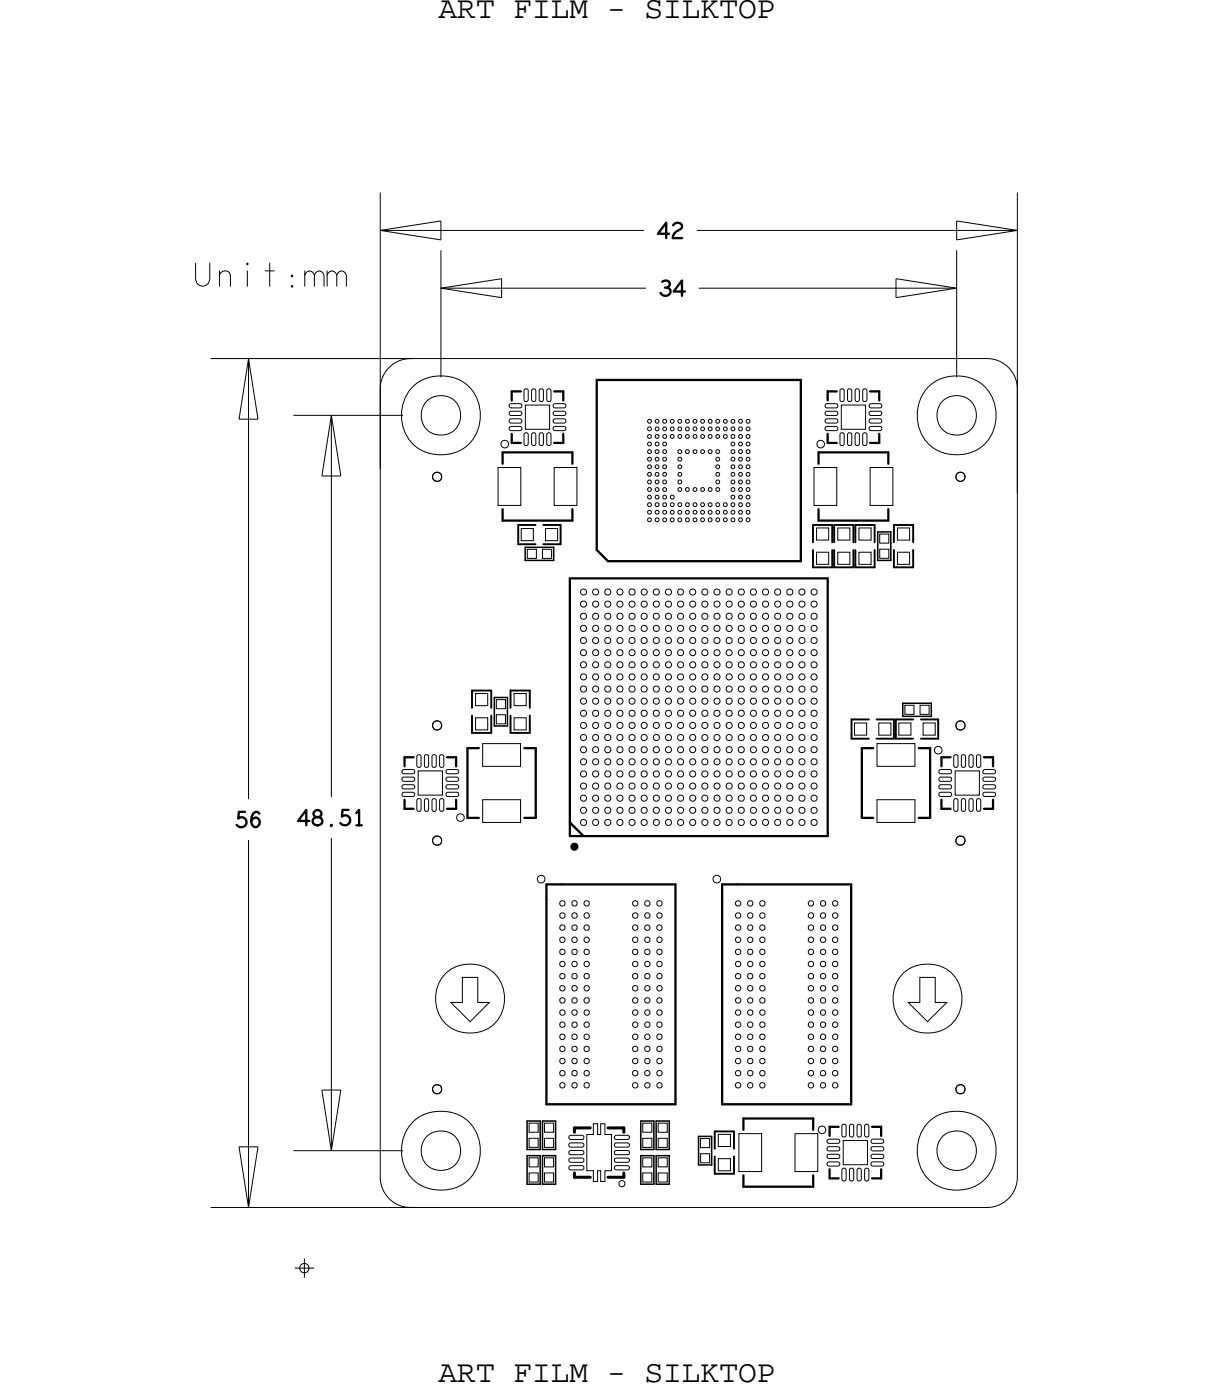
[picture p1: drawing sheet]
<svg xmlns="http://www.w3.org/2000/svg" width="80mm" height="92mm" viewBox="0 0 80 92" stroke-linecap="round" stroke-linejoin="round" font-family="sans-serif">
<defs><g id="words">
<g font-size="2.1">
<text x="28.9" y="1.2">ART FILM - SILKTOP</text>
<text x="28.9" y="91.1">ART FILM - SILKTOP</text>
</g>
<text font-size="1.5" x="12.7" y="18.9">Unit:mm</text>
</g></defs>
<!-- layer: Board Outline -->
<g fill="none" stroke="#000" stroke-width=".07">
<path d="M25.1 15.2l4-.6zM25.1 15.2h17.4zM25.1 12.7v18.2zM25.1 15.2l4 .6zM29.1 19l4-.6zM29.1 16.5v8.4zM29.1 19l4 .6zM29.1 14.6v1.2zM29.1 19h13.5zM33.1 18.4v1.2zM45.9 15.2h21.2zM46.1 19h17z"/>
<path d="M59.1 18.4l4 .6zM59.1 18.4v1.2zM59.1 19.6l4-.6zM63.1 14.6l4 .6zM63.1 16.5v8.4zM63.1 14.6v1.2zM63.1 15.8l4-.6zM67.1 12.7v19.8zM13.9 23.7h13.4zM15.8 27.7h1.2zM16.4 23.7l.6 4zM16.4 23.7l-.6 4z"/>
<path d="M16.4 23.7v29zM19.3 27.4h7.3zM21.2 31.4h1.3zM21.8 27.4l.7 4zM21.8 27.4l-.6 4zM21.8 27.4v25.2zM25.6 24.3l.6-.5 .9-.1h38a2 2 0 0 1 2 2v52a2 2 0 0 1-2 2h-38a2 2 0 0 1-2-2v-52l.1-.8zM16.4 55.4v24.3zM21.8 55.3v20.6zM13.9 79.7h15.1zM15.8 75.7l.6 4zM15.8 75.7h1.2z"/>
<path d="M17 75.7l-.6 4zM19.3 75.9h7.3zM21.2 71.9l.6 4zM21.2 71.9h1.3zM22.5 71.9l-.7 4zM30.5 64.5h1v1.6h.8l-1.3 1.3-1.3-1.3h.8zM60.6 64.5h1.1v1.6h.7l-1.3 1.3-1.2-1.3h.7z"/>
<circle cx="31" cy="65.9" r="2.29"/>
<circle cx="61.1" cy="65.9" r="2.29"/>
</g>
<!-- layer: Components -->
<path d="M33.1 29.1l.2-.1 .2 .1v.2v.2h-.2h-.2l-.1-.2zM53.9 29.1l.2-.1 .2 .1 .1 .2-.1 .2h-.2h-.2v-.2zM30.2 53.8l.2-.1 .1 .1 .1 .1-.1 .2-.1 .1-.2-.1-.1-.2zM35.5 57.8l.2-.1 .2 .1v.2v.2h-.2h-.2l-.1-.2zM61.7 49.3l.1-.1 .2 .1 .1 .2-.1 .2h-.2h-.1l-.1-.2zM40.8 78l.2-.1 .2 .1v.2l-.2 .1-.2-.1zM54 74.4l.2-.1 .2 .1v.1v.2l-.2 .1-.2-.1-.1-.2z" fill="none" stroke="#000" stroke-width=".07"/>
<path d="M37.9 74.4h1zM37.9 74.4v.3zM37.9 77.4v.3zM37.9 77.7h1zM40.1 74.4h1zM40.1 77.7h1zM41.1 74.4v.3zM41.1 77.4v.3z" fill="none" stroke="#000" stroke-width=".2"/>
<g fill="none" stroke="#000" stroke-width=".15">
<path d="M33.1 34.3h4.6zM33.1 33.6v.7zM33.1 29.8h4.6zM33.1 29.8v.8zM33.7 25.8h.6zM33.7 25.8v.6zM33.7 29.2h.6zM33.7 28.6v.6zM36.5 25.8h.6zM36.5 29.2h.6zM37.1 25.8v.6zM37.1 28.6v.6z"/>
<path d="M37.6 38.2h17zM37.6 38.2v17zM37.7 33.6v.7zM37.7 29.8v.8zM39.3 25.1v11.2zM39.3 25.1h13.5zM39.3 36.3l.8 .7zM40.1 37h12.7zM52.8 25.1v11.9zM54 34.3h4.6zM54 33.6v.7zM54 29.8h4.6z"/>
<path d="M54 29.8v.8zM54.6 25.8h.6zM54.6 25.8v.6zM54.6 29.2h.6zM54.6 28.6v.6zM54.6 38.2v17zM57.4 25.8h.6zM57.4 29.2h.6zM58 25.8v.6zM58 28.6v.6zM58.6 33.6v.7zM58.6 29.8v.8z"/>
<path d="M26.7 53.4h.6zM26.7 50h.6zM26.7 50v.6zM26.7 52.8v.6zM29.5 50h.6zM29.5 53.4h.6zM30.1 50v.6zM30.1 52.8v.6zM30.8 54h.8zM30.8 49.4h.8zM30.8 49.4v4.6zM34.6 54h.7z"/>
<path d="M34.6 49.4h.7zM35.3 49.4v4.6zM36 58.3h1zM36 58.3v1zM36 59.3v13.5zM37 58.3h7.5zM37.6 55.2h17zM37.6 54.3l.9 .9zM44.5 58.3v14.5zM47.6 58.3h1zM47.6 58.3v1zM47.6 59.3v13.5z"/>
<path d="M48.6 58.3h7.5zM56.1 58.3v14.5zM56.8 54h.8zM56.8 49.4h.8zM56.8 49.4v4.6zM60.6 54h.7zM60.6 49.4h.7zM61.3 49.4v4.6zM62.1 50h.6zM62.1 53.4h.6zM62.1 52.8v.6zM62.1 50v.6z"/>
<path d="M64.9 53.4h.6zM64.9 50h.6zM65.5 52.8v.6zM65.5 50v.6zM36 72.8h8.5zM47.6 72.8h8.5zM49 73.8v.7zM49 77.5v.8zM49 73.8h4.6zM49 78.3h4.6zM53.6 73.8v.7zM53.6 77.5v.8z"/>
<path d="M54.7 74.3h.6zM54.7 77.7h.6zM54.7 77.1v.6zM54.7 74.3v.6zM57.5 77.7h.6zM57.5 74.3h.6zM58.1 77.1v.6zM58.1 74.3v.6z"/>
</g>
<path d="M37.7 55.8l.2-.1 .1 .1v.1l-.1 .1-.2-.1z" fill="none" stroke="#000" stroke-width=".25"/>
<g fill="none" stroke="#000" stroke-width=".13">
<path d="M34.2 35.9h1.1zM34.2 34.6h1.1zM34.2 34.6v1.3zM35.8 34.6h1.2zM35.8 35.9h1.2zM37 34.6v1.3zM53.6 34.6h1.3zM53.6 34.6v1.2zM53.6 36.3v1.1zM53.6 37.4h1.3zM54.9 36.3v1.1zM54.9 34.6v1.2z"/>
<path d="M55 34.6h1.3zM55 34.6v1.2zM55 36.3v1.1zM55 37.4h1.3zM56.3 36.3v1.1zM56.3 34.6v1.2zM56.4 37.4h1.3zM56.4 34.6h1.3zM56.4 34.6v1.2zM56.4 36.3v1.1zM57.7 36.3v1.1zM57.7 34.6v1.2z"/>
<path d="M58.9 37.4h1.3zM58.9 34.6h1.3zM58.9 34.6v1.2zM58.9 36.3v1.1zM60.2 36.3v1.1zM60.2 34.6v1.2zM31.1 48.3h1.3zM31.1 45.6h1.3zM31.1 45.6v1.1zM31.1 47.2v1.1zM32.4 47.2v1.1zM32.4 45.6v1.1z"/>
<path d="M33.7 48.3h1.2zM33.7 45.6h1.2zM33.7 45.6v1.1zM33.7 47.2v1.1zM34.9 47.2v1.1zM34.9 45.6v1.1zM56.1 48.7h1.2zM56.1 47.5h1.2zM56.1 47.5v1.2zM57.8 47.5h1.1zM57.8 48.7h1.1zM58.9 47.5v1.2z"/>
<path d="M59.1 48.7h1.1zM59.1 47.5v1.2zM59.1 47.5h1.1zM60.7 47.5h1.1zM60.7 48.7h1.1zM61.8 47.5v1.2zM47.1 74.6h1.3zM47.1 74.6v1.2zM47.1 76.3v1.1zM47.1 77.4h1.3zM48.4 76.3v1.1zM48.4 74.6v1.2z"/>
</g>
<g fill="none" stroke="#000" stroke-width=".1">
<path d="M34.6 36.1h1.9zM34.6 36.1v.9zM34.6 37h1.9zM36.5 36.1v.9zM57.9 37h.8zM57.9 35.1h.8zM57.9 35.1v1.9zM58.7 35.1v1.9zM32.6 47.9h.9zM32.6 46h.9zM32.6 46v1.9zM33.5 46v1.9z"/>
<path d="M59.5 46.4v.9zM59.5 46.4h1.9zM59.5 47.3h1.9zM61.4 46.4v.9zM34.7 75.8h.9zM34.7 78.1h.9zM34.7 74h.9zM34.7 74v1.8zM34.7 76.2h.9zM34.7 76.2v1.9zM35.6 74v1.8zM35.6 76.2v1.9z"/>
<path d="M35.8 75.8h.8zM35.8 78.1h.8zM35.8 74h.8zM35.8 74v1.8zM35.8 76.2h.8zM35.8 76.2v1.9zM36.6 74v1.8zM36.6 76.2v1.9zM42.2 75.8h.9zM42.2 78.1h.9zM42.2 74h.9zM42.2 74v1.8z"/>
<path d="M42.2 76.2h.9zM42.2 76.2v1.9zM43.1 74v1.8zM43.1 76.2v1.9zM43.3 74h.8zM43.3 74v1.8zM43.3 76.2h.8zM43.3 76.2v1.9zM43.3 75.8h.8zM43.3 78.1h.8zM44.1 74v1.8zM44.1 76.2v1.9z"/>
<path d="M46.1 76.8h.8zM46.1 75h.8zM46.1 75v1.8zM46.9 75v1.8z"/>
</g>
<!-- layer: Nets -->
<g fill="none" stroke="#000" stroke-width=".07">
<path d="M28.6 31.2h.2h.2l.1 .3-.1 .2-.2 .1-.2-.1-.1-.2zM32.8 30.8h1.5v2.5h-1.5zM33.6 27.2l.7-.1 .1 .1v.1l-.7 .1-.1-.1zM33.6 28.2l.7-.1 .1 .1v.1l-.7 .1-.1-.1zM33.6 27.7l.7-.1 .1 .1v.1l-.7 .1-.1-.1zM33.6 26.7l.7-.1 .1 .1v.1l-.7 .1-.1-.1zM34.4 34.9h.8v.8h-.8zM34.6 25.7h.2v.1v.7h-.2l-.1-.1zM34.6 28.6h.2v.1v.7h-.2l-.1-.1zM34.6 26.7h1.6v1.6h-1.6zM34.8 36.2h.6v.6h-.6zM35.1 25.7h.2v.1v.7h-.2l-.1-.1z"/>
<path d="M35.1 28.6h.2v.1v.7h-.2l-.1-.1zM35.6 25.7h.2v.1v.7h-.2l-.1-.1zM35.6 28.6h.2v.1v.7h-.2l-.1-.1zM35.8 36.2h.6v.6h-.6zM36 34.9h.8v.8h-.8zM36.1 28.6h.2v.1v.7h-.2l-.1-.1zM36.1 25.7h.2v.1v.7h-.2l-.1-.1zM36.5 28.2l.7-.1 .1 .1v.1l-.7 .1-.1-.1zM36.5 26.7l.7-.1 .1 .1v.1l-.7 .1-.1-.1zM36.5 27.2l.7-.1 .1 .1v.1l-.7 .1-.1-.1zM36.5 27.7l.7-.1 .1 .1v.1l-.7 .1-.1-.1zM36.5 30.8h1.5v2.5h-1.5z"/>
<path d="M38.3 39.8l.2-.1 .1 .1v.1l-.1 .2-.2-.2zM38.3 39l.2-.1 .1 .1v.1l-.1 .2-.2-.2zM39.1 39.8l.2-.1 .1 .1v.1l-.1 .2-.2-.2zM39.1 39l.2-.1 .1 .1v.1l-.1 .2-.2-.2zM39.9 39.8l.2-.1 .1 .1v.1l-.1 .2-.2-.2zM39.9 39l.2-.1 .1 .1v.1l-.1 .2-.2-.2zM40.7 39.8l.2-.1 .1 .1v.1l-.1 .2-.2-.2zM40.7 39l.2-.1 .1 .1v.1l-.1 .2-.2-.2zM41.5 39.8l.2-.1 .1 .1v.1l-.1 .2-.2-.2zM41.5 39l.2-.1 .1 .1v.1l-.1 .2-.2-.2zM42.3 39.8l.2-.1 .1 .1v.1l-.1 .2-.2-.2zM42.3 39l.2-.1 .1 .1v.1l-.1 .2-.2-.2z"/>
<path d="M42.7 32.2h.1h.1v.2h-.1h-.1zM42.7 32.7h.1h.1v.2h-.1h-.1zM42.7 33.2h.1h.1v.2h-.1h-.1zM42.7 31.7h.1h.1v.2h-.1h-.1zM42.7 34.2h.1h.1v.2h-.1h-.1zM42.7 33.7h.1h.1v.2h-.1h-.1zM42.7 31.2h.1h.1v.2h-.1h-.1zM42.7 30.7h.1h.1v.2h-.1h-.1zM42.7 30.2h.1h.1v.2h-.1h-.1zM42.7 29.7h.1h.1v.2h-.1h-.1zM42.7 29.2h.1h.1v.2h-.1h-.1zM42.7 28.7h.1h.1v.2h-.1h-.1z"/>
<path d="M42.7 28.2h.1h.1v.2h-.1h-.1zM42.7 27.7h.1h.1v.2h-.1h-.1zM43.1 39.8l.2-.1 .1 .1v.1l-.1 .2-.2-.2zM43.1 39l.2-.1 .1 .1v.1l-.1 .2-.2-.2zM43.2 33.7h.1h.1v.2h-.1h-.1zM43.2 34.2h.1h.1v.2h-.1h-.1zM43.2 33.2h.1h.1v.2h-.1h-.1zM43.2 32.7h.1h.1v.2h-.1h-.1zM43.2 32.2h.1h.1v.2h-.1h-.1zM43.2 31.7h.1h.1v.2h-.1h-.1zM43.2 31.2h.1h.1v.2h-.1h-.1zM43.2 30.7h.1h.1v.2h-.1h-.1z"/>
<path d="M43.2 30.2h.1h.1v.2h-.1h-.1zM43.2 29.7h.1h.1v.2h-.1h-.1zM43.2 29.2h.1h.1v.2h-.1h-.1zM43.2 28.7h.1h.1v.2h-.1h-.1zM43.2 28.2h.1h.1v.2h-.1h-.1zM43.2 27.7h.1h.1v.2h-.1h-.1zM43.7 33.7h.1h.1v.2h-.1h-.1zM43.7 32.7h.1h.1v.2h-.1h-.1zM43.7 34.2h.1h.1v.2h-.1h-.1zM43.7 33.2h.1h.1v.2h-.1h-.1zM43.7 32.2h.1h.1v.2h-.1h-.1zM43.7 31.2h.1h.1v.2h-.1h-.1z"/>
<path d="M43.7 30.7h.1h.1v.2h-.1h-.1zM43.7 30.2h.1h.1v.2h-.1h-.1zM43.7 29.7h.1h.1v.2h-.1h-.1zM43.7 29.2h.1h.1v.2h-.1h-.1zM43.7 28.7h.1h.1v.2h-.1h-.1zM43.7 28.2h.1h.1v.2h-.1h-.1zM43.7 27.7h.1h.1v.2h-.1h-.1zM43.7 31.7h.1h.1v.2h-.1h-.1zM43.9 39l.2-.1 .1 .1v.1l-.1 .2-.2-.2zM43.9 39.8l.2-.1 .1 .1v.1l-.1 .2-.2-.2zM44.2 34.2h.1h.1v.2h-.1h-.1zM44.2 33.7h.1h.1v.2h-.1h-.1z"/>
<path d="M44.2 33.2h.1h.1v.2h-.1h-.1zM44.2 32.7h.1h.1v.2h-.1h-.1zM44.2 28.7h.1h.1v.2h-.1h-.1zM44.2 28.2h.1h.1v.2h-.1h-.1zM44.2 27.7h.1h.1v.2h-.1h-.1zM44.7 39l.2-.1 .1 .1v.1l-.1 .2-.2-.2zM44.7 39.8l.2-.1 .1 .1v.1l-.1 .2-.2-.2zM44.7 31.2h.1h.1v.2h-.1h-.1zM44.7 34.2h.1h.1v.2h-.1h-.1zM44.7 33.7h.1h.1v.2h-.1h-.1zM44.7 33.2h.1h.1v.2h-.1h-.1zM44.7 32.2h.1h.1v.2h-.1h-.1z"/>
<path d="M44.7 30.7h.1h.1v.2h-.1h-.1zM44.7 30.2h.1h.1v.2h-.1h-.1zM44.7 29.7h.1h.1v.2h-.1h-.1zM44.7 28.7h.1h.1v.2h-.1h-.1zM44.7 28.2h.1h.1v.2h-.1h-.1zM44.7 27.7h.1h.1v.2h-.1h-.1zM44.7 31.7h.1h.1v.2h-.1h-.1zM45.2 34.2h.1h.1v.2h-.1h-.1zM45.2 33.7h.1h.1v.2h-.1h-.1zM45.2 33.2h.1h.1v.2h-.1h-.1zM45.2 29.7h.1h.1v.2h-.1h-.1zM45.2 28.7h.1h.1v.2h-.1h-.1z"/>
<path d="M45.2 28.2h.1h.1v.2h-.1h-.1zM45.2 27.7h.1h.1v.2h-.1h-.1zM45.2 32.2h.1h.1v.2h-.1h-.1zM45.5 39l.2-.1 .1 .1v.1l-.1 .2-.2-.2zM45.5 39.8l.2-.1 .1 .1v.1l-.1 .2-.2-.2zM45.7 32.2h.1h.1v.2h-.1h-.1zM45.7 34.2h.1h.1v.2h-.1h-.1zM45.7 33.7h.1h.1v.2h-.1h-.1zM45.7 33.2h.1h.1v.2h-.1h-.1zM45.7 29.7h.1h.1v.2h-.1h-.1zM45.7 28.7h.1h.1v.2h-.1h-.1zM45.7 28.2h.1h.1v.2h-.1h-.1z"/>
<path d="M45.7 27.7h.1h.1v.2h-.1h-.1zM46.2 29.7h.1h.1v.2h-.1h-.1zM46.2 34.2h.1h.1v.2h-.1h-.1zM46.2 33.7h.1h.1v.2h-.1h-.1zM46.2 33.2h.1h.1v.2h-.1h-.1zM46.2 32.2h.1h.1v.2h-.1h-.1zM46.2 28.7h.1h.1v.2h-.1h-.1zM46.2 28.2h.1h.1v.2h-.1h-.1zM46.2 27.7h.1h.1v.2h-.1h-.1zM46.3 39.8l.2-.1 .1 .1v.1l-.1 .2-.2-.2zM46.3 39l.2-.1 .1 .1v.1l-.1 .2-.2-.2zM46.7 32.2h.1h.1v.2h-.1h-.1z"/>
<path d="M46.7 34.2h.1h.1v.2h-.1h-.1zM46.7 33.7h.1h.1v.2h-.1h-.1zM46.7 33.2h.1h.1v.2h-.1h-.1zM46.7 28.7h.1h.1v.2h-.1h-.1zM46.7 28.2h.1h.1v.2h-.1h-.1zM46.7 27.7h.1h.1v.2h-.1h-.1zM46.7 29.7h.1h.1v.2h-.1h-.1zM47.1 39.8l.2-.1 .1 .1v.1l-.1 .2-.2-.2zM47.1 39l.2-.1 .1 .1v.1l-.1 .2-.2-.2zM47.2 32.2h.1h.1v.2h-.1h-.1zM47.2 30.7h.1h.1v.2h-.1h-.1zM47.2 34.2h.1h.1v.2h-.1h-.1z"/>
<path d="M47.2 33.7h.1h.1v.2h-.1h-.1zM47.2 33.2h.1h.1v.2h-.1h-.1zM47.2 31.7h.1h.1v.2h-.1h-.1zM47.2 31.2h.1h.1v.2h-.1h-.1zM47.2 29.7h.1h.1v.2h-.1h-.1zM47.2 28.7h.1h.1v.2h-.1h-.1zM47.2 28.2h.1h.1v.2h-.1h-.1zM47.2 27.7h.1h.1v.2h-.1h-.1zM47.2 30.2h.1h.1v.2h-.1h-.1zM47.7 34.2h.1h.1v.2h-.1h-.1zM47.7 33.7h.1h.1v.2h-.1h-.1zM47.7 33.2h.1h.1v.2h-.1h-.1z"/>
<path d="M47.7 28.7h.1h.1v.2h-.1h-.1zM47.7 28.2h.1h.1v.2h-.1h-.1zM47.7 27.7h.1h.1v.2h-.1h-.1zM47.9 39l.2-.1 .1 .1v.1l-.1 .2-.2-.2zM47.9 39.8l.2-.1 .1 .1v.1l-.1 .2-.2-.2zM48.2 31.7h.1h.1v.2h-.1h-.1zM48.2 32.2h.1h.1v.2h-.1h-.1zM48.2 34.2h.1h.1v.2h-.1h-.1zM48.2 33.7h.1h.1v.2h-.1h-.1zM48.2 33.2h.1h.1v.2h-.1h-.1zM48.2 31.2h.1h.1v.2h-.1h-.1zM48.2 30.7h.1h.1v.2h-.1h-.1z"/>
<path d="M48.2 30.2h.1h.1v.2h-.1h-.1zM48.2 29.7h.1h.1v.2h-.1h-.1zM48.2 29.2h.1h.1v.2h-.1h-.1zM48.2 28.7h.1h.1v.2h-.1h-.1zM48.2 28.2h.1h.1v.2h-.1h-.1zM48.2 27.7h.1h.1v.2h-.1h-.1zM48.2 32.7h.1h.1v.2h-.1h-.1zM48.7 39l.2-.1 .1 .1v.1l-.1 .2-.2-.2zM48.7 39.8l.2-.1 .1 .1v.1l-.1 .2-.2-.2zM48.7 33.7h.1h.1v.2h-.1h-.1zM48.7 32.2h.1h.1v.2h-.1h-.1zM48.7 34.2h.1h.1v.2h-.1h-.1z"/>
<path d="M48.7 33.2h.1h.1v.2h-.1h-.1zM48.7 31.7h.1h.1v.2h-.1h-.1zM48.7 31.2h.1h.1v.2h-.1h-.1zM48.7 30.7h.1h.1v.2h-.1h-.1zM48.7 30.2h.1h.1v.2h-.1h-.1zM48.7 29.7h.1h.1v.2h-.1h-.1zM48.7 29.2h.1h.1v.2h-.1h-.1zM48.7 28.7h.1h.1v.2h-.1h-.1zM48.7 28.2h.1h.1v.2h-.1h-.1zM48.7 27.7h.1h.1v.2h-.1h-.1zM48.7 32.7h.1h.1v.2h-.1h-.1zM49.2 32.7h.1h.1v.2h-.1h-.1z"/>
<path d="M49.2 31.7h.1h.1v.2h-.1h-.1zM49.2 34.2h.1h.1v.2h-.1h-.1zM49.2 33.7h.1h.1v.2h-.1h-.1zM49.2 31.2h.1h.1v.2h-.1h-.1zM49.2 30.7h.1h.1v.2h-.1h-.1zM49.2 30.2h.1h.1v.2h-.1h-.1zM49.2 29.7h.1h.1v.2h-.1h-.1zM49.2 29.2h.1h.1v.2h-.1h-.1zM49.2 28.7h.1h.1v.2h-.1h-.1zM49.2 28.2h.1h.1v.2h-.1h-.1zM49.2 27.7h.1h.1v.2h-.1h-.1zM49.2 33.2h.1h.1v.2h-.1h-.1z"/>
<path d="M49.2 32.2h.1h.1v.2h-.1h-.1zM49.5 39.8l.2-.1 .1 .1v.1l-.1 .2-.2-.2zM49.5 39l.2-.1 .1 .1v.1l-.1 .2-.2-.2zM50.3 39l.2-.1 .1 .1v.1l-.1 .2-.2-.2zM50.3 39.8l.2-.1 .1 .1v.1l-.1 .2-.2-.2zM51.1 39l.2-.1 .1 .1v.1l-.1 .2-.2-.2zM51.1 39.8l.2-.1 .1 .1v.1l-.1 .2-.2-.2zM51.9 39l.2-.1 .1 .1v.1l-.1 .2-.2-.2zM51.9 39.8l.2-.1 .1 .1v.1l-.1 .2-.2-.2zM52.7 39.8l.2-.1 .1 .1v.1l-.1 .2-.2-.2zM52.7 39l.2-.1 .1 .1v.1l-.1 .2-.2-.2zM53.5 39.8l.2-.1 .1 .1v.1l-.1 .2-.2-.2z"/>
<path d="M53.5 39l.2-.1 .1 .1v.1l-.1 .2-.2-.2zM53.7 30.8h1.5v2.5h-1.5zM53.8 36.4h.8v.8h-.8zM53.8 34.8h.8v.8h-.8zM54.4 28.2l.7-.1 .1 .1v.1l-.7 .1-.1-.1zM54.4 27.7l.7-.1 .1 .1v.1l-.7 .1-.1-.1zM54.4 27.2l.7-.1 .1 .1v.1l-.7 .1-.1-.1zM54.4 26.7l.7-.1 .1 .1v.1l-.7 .1-.1-.1zM55.2 36.4h.8v.8h-.8zM55.2 34.8h.8v.8h-.8zM55.4 25.7h.2l.1 .1-.1 .7h-.2v-.1zM55.4 28.6h.2l.1 .1-.1 .7h-.2v-.1z"/>
<path d="M55.5 26.7h1.6v1.6h-1.6zM55.9 25.7h.2l.1 .1-.1 .7h-.2v-.1zM55.9 28.6h.2l.1 .1-.1 .7h-.2v-.1zM56.4 25.7h.2l.1 .1-.1 .7h-.2v-.1zM56.4 28.6h.2l.1 .1-.1 .7h-.2v-.1zM56.6 36.4h.8v.8h-.8zM56.6 34.8h.8v.8h-.8zM56.9 28.6h.2l.1 .1-.1 .7h-.2v-.1zM56.9 25.7h.2l.1 .1-.1 .7h-.2v-.1zM57.3 28.2l.7-.1 .1 .1v.1l-.7 .1-.1-.1zM57.3 26.7l.7-.1 .1 .1v.1l-.7 .1-.1-.1zM57.3 27.2l.7-.1 .1 .1v.1l-.7 .1-.1-.1z"/>
<path d="M57.3 27.7l.7-.1 .1 .1v.1l-.7 .1-.1-.1zM57.4 30.8h1.5v2.5h-1.5zM58 36.2h.6v.6h-.6zM58 35.2h.6v.6h-.6zM59.2 36.4h.8v.8h-.8zM59.2 34.8h.8v.8h-.8zM63.1 31.2h.2h.2l.1 .3-.1 .2-.2 .1-.2-.1-.1-.2zM26.5 52.3h.7h.1v.2h-.7h-.1zM26.5 51.8h.7h.1v.2h-.7h-.1zM26.5 51.3h.7h.1v.2h-.7h-.1zM26.5 50.8h.7h.1v.2h-.7h-.1zM27.6 49.8h.1l.1 .1-.1 .7h-.1l-.1-.1z"/>
<path d="M27.6 52.7h.1l.1 .1-.1 .7h-.1l-.1-.1zM27.6 50.9h1.6v1.6h-1.6zM28.1 49.8h.1l.1 .1-.1 .7h-.1l-.1-.1zM28.1 52.7h.1l.1 .1-.1 .7h-.1l-.1-.1zM28.6 52.7h.1l.1 .1-.1 .7h-.1l-.1-.1zM28.6 49.8h.1l.1 .1-.1 .7h-.1l-.1-.1zM28.6 55.2h.2h.2l.1 .3-.1 .2-.2 .1-.2-.1-.1-.2zM28.6 47.6h.2h.2l.1 .3-.1 .2-.2 .1-.2-.1-.1-.2zM29.1 49.8h.1l.1 .1-.1 .7h-.1l-.1-.1zM29.1 52.7h.1l.1 .1-.1 .7h-.1l-.1-.1zM29.4 50.8h.7h.1v.2h-.7h-.1zM29.4 51.3h.7h.1v.2h-.7h-.1z"/>
<path d="M29.4 51.8h.7h.1v.2h-.7h-.1zM29.4 52.3h.7h.1v.2h-.7h-.1zM31.3 45.7h.9v.9h-.9zM31.3 47.4h.9v.8h-.9zM31.8 52.8h2.5v1.5h-2.5zM31.8 49.1h2.5v1.5h-2.5zM32.7 46.2h.6v.5h-.6zM32.7 47.2h.6v.5h-.6zM33.9 45.7h.8v.9h-.8zM33.9 47.4h.8v.8h-.8zM36.9 59.5l.2-.1 .1 .1v.2l-.1 .1-.2-.1zM37.7 59.5l.2-.1 .1 .1v.2l-.1 .1-.2-.1z"/>
<path d="M38.3 50.2l.2-.1 .1 .1v.1l-.1 .2-.2-.2zM38.3 49.4l.2-.1 .1 .1v.1l-.1 .2-.2-.2zM38.3 47.8l.2-.1 .1 .1v.1l-.1 .2-.2-.2zM38.3 47l.2-.1 .1 .1v.1l-.1 .2-.2-.2zM38.3 46.2l.2-.1 .1 .1v.1l-.1 .2-.2-.2zM38.3 45.4l.2-.1 .1 .1v.1l-.1 .2-.2-.2zM38.3 43.8l.2-.1 .1 .1v.1l-.1 .2-.2-.2zM38.3 43l.2-.1 .1 .1v.1l-.1 .2-.2-.2zM38.3 42.2l.2-.1 .1 .1v.1l-.1 .2-.2-.2zM38.3 41.4l.2-.1 .1 .1v.1l-.1 .2-.2-.2zM38.3 51l.2-.1 .1 .1v.1l-.1 .2-.2-.2zM38.3 40.6l.2-.1 .1 .1v.1l-.1 .2-.2-.2z"/>
<path d="M38.3 48.6l.2-.1 .1 .1v.1l-.1 .2-.2-.2zM38.3 54.2l.2-.1 .1 .1v.1l-.1 .2-.2-.2zM38.3 51.8l.2-.1 .1 .1v.1l-.1 .2-.2-.2zM38.3 53.4l.2-.1 .1 .1v.1l-.1 .2-.2-.2zM38.3 44.6l.2-.1 .1 .1v.1l-.1 .2-.2-.2zM38.3 52.6l.2-.1 .1 .1v.1l-.1 .2-.2-.2zM38.5 59.5l.2-.1 .1 .1v.2l-.1 .1-.2-.1zM39.1 49.4l.2-.1 .1 .1v.1l-.1 .2-.2-.2zM39.1 48.6l.2-.1 .1 .1v.1l-.1 .2-.2-.2zM39.1 51l.2-.1 .1 .1v.1l-.1 .2-.2-.2zM39.1 47.8l.2-.1 .1 .1v.1l-.1 .2-.2-.2zM39.1 44.6l.2-.1 .1 .1v.1l-.1 .2-.2-.2z"/>
<path d="M39.1 43.8l.2-.1 .1 .1v.1l-.1 .2-.2-.2zM39.1 43l.2-.1 .1 .1v.1l-.1 .2-.2-.2zM39.1 41.4l.2-.1 .1 .1v.1l-.1 .2-.2-.2zM39.1 40.6l.2-.1 .1 .1v.1l-.1 .2-.2-.2zM39.1 45.4l.2-.1 .1 .1v.1l-.1 .2-.2-.2zM39.1 47l.2-.1 .1 .1v.1l-.1 .2-.2-.2zM39.1 46.2l.2-.1 .1 .1v.1l-.1 .2-.2-.2zM39.1 54.2l.2-.1 .1 .1v.1l-.1 .2-.2-.2zM39.1 51.8l.2-.1 .1 .1v.1l-.1 .2-.2-.2zM39.1 53.4l.2-.1 .1 .1v.1l-.1 .2-.2-.2zM39.1 52.6l.2-.1 .1 .1v.1l-.1 .2-.2-.2zM39.1 50.2l.2-.1 .1 .1v.1l-.1 .2-.2-.2z"/>
<path d="M39.1 42.2l.2-.1 .1 .1v.1l-.1 .2-.2-.2zM39.9 49.4l.2-.1 .1 .1v.1l-.1 .2-.2-.2zM39.9 46.2l.2-.1 .1 .1v.1l-.1 .2-.2-.2zM39.9 47l.2-.1 .1 .1v.1l-.1 .2-.2-.2zM39.9 45.4l.2-.1 .1 .1v.1l-.1 .2-.2-.2zM39.9 41.4l.2-.1 .1 .1v.1l-.1 .2-.2-.2zM39.9 40.6l.2-.1 .1 .1v.1l-.1 .2-.2-.2zM39.9 43l.2-.1 .1 .1v.1l-.1 .2-.2-.2zM39.9 44.6l.2-.1 .1 .1v.1l-.1 .2-.2-.2zM39.9 42.2l.2-.1 .1 .1v.1l-.1 .2-.2-.2zM39.9 48.6l.2-.1 .1 .1v.1l-.1 .2-.2-.2zM39.9 51l.2-.1 .1 .1v.1l-.1 .2-.2-.2z"/>
<path d="M39.9 50.2l.2-.1 .1 .1v.1l-.1 .2-.2-.2zM39.9 43.8l.2-.1 .1 .1v.1l-.1 .2-.2-.2zM39.9 47.8l.2-.1 .1 .1v.1l-.1 .2-.2-.2zM39.9 51.8l.2-.1 .1 .1v.1l-.1 .2-.2-.2zM39.9 53.4l.2-.1 .1 .1v.1l-.1 .2-.2-.2zM39.9 54.2l.2-.1 .1 .1v.1l-.1 .2-.2-.2zM39.9 52.6l.2-.1 .1 .1v.1l-.1 .2-.2-.2zM40.7 50.2l.2-.1 .1 .1v.1l-.1 .2-.2-.2zM40.7 51l.2-.1 .1 .1v.1l-.1 .2-.2-.2zM40.7 48.6l.2-.1 .1 .1v.1l-.1 .2-.2-.2zM40.7 42.2l.2-.1 .1 .1v.1l-.1 .2-.2-.2zM40.7 43l.2-.1 .1 .1v.1l-.1 .2-.2-.2z"/>
<path d="M40.7 44.6l.2-.1 .1 .1v.1l-.1 .2-.2-.2zM40.7 46.2l.2-.1 .1 .1v.1l-.1 .2-.2-.2zM40.7 47l.2-.1 .1 .1v.1l-.1 .2-.2-.2zM40.7 47.8l.2-.1 .1 .1v.1l-.1 .2-.2-.2zM40.7 43.8l.2-.1 .1 .1v.1l-.1 .2-.2-.2zM40.7 40.6l.2-.1 .1 .1v.1l-.1 .2-.2-.2zM40.7 41.4l.2-.1 .1 .1v.1l-.1 .2-.2-.2zM40.7 54.2l.2-.1 .1 .1v.1l-.1 .2-.2-.2zM40.7 52.6l.2-.1 .1 .1v.1l-.1 .2-.2-.2zM40.7 51.8l.2-.1 .1 .1v.1l-.1 .2-.2-.2zM40.7 49.4l.2-.1 .1 .1v.1l-.1 .2-.2-.2zM40.7 45.4l.2-.1 .1 .1v.1l-.1 .2-.2-.2z"/>
<path d="M40.7 53.4l.2-.1 .1 .1v.1l-.1 .2-.2-.2zM41.5 46.2l.2-.1 .1 .1v.1l-.1 .2-.2-.2zM41.5 45.4l.2-.1 .1 .1v.1l-.1 .2-.2-.2zM41.5 44.6l.2-.1 .1 .1v.1l-.1 .2-.2-.2zM41.5 42.2l.2-.1 .1 .1v.1l-.1 .2-.2-.2zM41.5 43.8l.2-.1 .1 .1v.1l-.1 .2-.2-.2zM41.5 48.6l.2-.1 .1 .1v.1l-.1 .2-.2-.2zM41.5 47.8l.2-.1 .1 .1v.1l-.1 .2-.2-.2zM41.5 50.2l.2-.1 .1 .1v.1l-.1 .2-.2-.2zM41.5 49.4l.2-.1 .1 .1v.1l-.1 .2-.2-.2zM41.5 40.6l.2-.1 .1 .1v.1l-.1 .2-.2-.2zM41.5 41.4l.2-.1 .1 .1v.1l-.1 .2-.2-.2z"/>
<path d="M41.5 47l.2-.1 .1 .1v.1l-.1 .2-.2-.2zM41.5 52.6l.2-.1 .1 .1v.1l-.1 .2-.2-.2zM41.5 53.4l.2-.1 .1 .1v.1l-.1 .2-.2-.2zM41.5 54.2l.2-.1 .1 .1v.1l-.1 .2-.2-.2zM41.5 51.8l.2-.1 .1 .1v.1l-.1 .2-.2-.2zM41.5 43l.2-.1 .1 .1v.1l-.1 .2-.2-.2zM41.5 51l.2-.1 .1 .1v.1l-.1 .2-.2-.2zM41.7 59.5l.2-.1 .1 .1v.2l-.1 .1-.2-.1zM42.3 40.6l.2-.1 .1 .1v.1l-.1 .2-.2-.2zM42.3 44.6l.2-.1 .1 .1v.1l-.1 .2-.2-.2zM42.3 45.4l.2-.1 .1 .1v.1l-.1 .2-.2-.2zM42.3 43l.2-.1 .1 .1v.1l-.1 .2-.2-.2z"/>
<path d="M42.3 43.8l.2-.1 .1 .1v.1l-.1 .2-.2-.2zM42.3 42.2l.2-.1 .1 .1v.1l-.1 .2-.2-.2zM42.3 41.4l.2-.1 .1 .1v.1l-.1 .2-.2-.2zM42.3 47l.2-.1 .1 .1v.1l-.1 .2-.2-.2zM42.3 49.4l.2-.1 .1 .1v.1l-.1 .2-.2-.2zM42.3 52.6l.2-.1 .1 .1v.1l-.1 .2-.2-.2zM42.3 50.2l.2-.1 .1 .1v.1l-.1 .2-.2-.2zM42.3 47.8l.2-.1 .1 .1v.1l-.1 .2-.2-.2zM42.3 53.4l.2-.1 .1 .1v.1l-.1 .2-.2-.2zM42.3 54.2l.2-.1 .1 .1v.1l-.1 .2-.2-.2zM42.3 51.8l.2-.1 .1 .1v.1l-.1 .2-.2-.2zM42.3 51l.2-.1 .1 .1v.1l-.1 .2-.2-.2z"/>
<path d="M42.3 46.2l.2-.1 .1 .1v.1l-.1 .2-.2-.2zM42.3 48.6l.2-.1 .1 .1v.1l-.1 .2-.2-.2zM42.5 59.5l.2-.1 .1 .1v.2l-.1 .1-.2-.1zM43.1 48.6l.2-.1 .1 .1v.1l-.1 .2-.2-.2zM43.1 51l.2-.1 .1 .1v.1l-.1 .2-.2-.2zM43.1 43l.2-.1 .1 .1v.1l-.1 .2-.2-.2zM43.1 41.4l.2-.1 .1 .1v.1l-.1 .2-.2-.2zM43.1 40.6l.2-.1 .1 .1v.1l-.1 .2-.2-.2zM43.1 43.8l.2-.1 .1 .1v.1l-.1 .2-.2-.2zM43.1 42.2l.2-.1 .1 .1v.1l-.1 .2-.2-.2zM43.1 45.4l.2-.1 .1 .1v.1l-.1 .2-.2-.2zM43.1 47l.2-.1 .1 .1v.1l-.1 .2-.2-.2z"/>
<path d="M43.1 50.2l.2-.1 .1 .1v.1l-.1 .2-.2-.2zM43.1 53.4l.2-.1 .1 .1v.1l-.1 .2-.2-.2zM43.1 52.6l.2-.1 .1 .1v.1l-.1 .2-.2-.2zM43.1 51.8l.2-.1 .1 .1v.1l-.1 .2-.2-.2zM43.1 47.8l.2-.1 .1 .1v.1l-.1 .2-.2-.2zM43.1 54.2l.2-.1 .1 .1v.1l-.1 .2-.2-.2zM43.1 44.6l.2-.1 .1 .1v.1l-.1 .2-.2-.2zM43.1 46.2l.2-.1 .1 .1v.1l-.1 .2-.2-.2zM43.1 49.4l.2-.1 .1 .1v.1l-.1 .2-.2-.2zM43.3 59.5l.2-.1 .1 .1v.2l-.1 .1-.2-.1zM43.9 50.2l.2-.1 .1 .1v.1l-.1 .2-.2-.2zM43.9 43.8l.2-.1 .1 .1v.1l-.1 .2-.2-.2z"/>
<path d="M43.9 51l.2-.1 .1 .1v.1l-.1 .2-.2-.2zM43.9 43l.2-.1 .1 .1v.1l-.1 .2-.2-.2zM43.9 40.6l.2-.1 .1 .1v.1l-.1 .2-.2-.2zM43.9 42.2l.2-.1 .1 .1v.1l-.1 .2-.2-.2zM43.9 41.4l.2-.1 .1 .1v.1l-.1 .2-.2-.2zM43.9 44.6l.2-.1 .1 .1v.1l-.1 .2-.2-.2zM43.9 46.2l.2-.1 .1 .1v.1l-.1 .2-.2-.2zM43.9 47.8l.2-.1 .1 .1v.1l-.1 .2-.2-.2zM43.9 49.4l.2-.1 .1 .1v.1l-.1 .2-.2-.2zM43.9 54.2l.2-.1 .1 .1v.1l-.1 .2-.2-.2zM43.9 53.4l.2-.1 .1 .1v.1l-.1 .2-.2-.2zM43.9 52.6l.2-.1 .1 .1v.1l-.1 .2-.2-.2z"/>
<path d="M43.9 48.6l.2-.1 .1 .1v.1l-.1 .2-.2-.2zM43.9 51.8l.2-.1 .1 .1v.1l-.1 .2-.2-.2zM43.9 45.4l.2-.1 .1 .1v.1l-.1 .2-.2-.2zM43.9 47l.2-.1 .1 .1v.1l-.1 .2-.2-.2zM44.7 41.4l.2-.1 .1 .1v.1l-.1 .2-.2-.2zM44.7 42.2l.2-.1 .1 .1v.1l-.1 .2-.2-.2zM44.7 43.8l.2-.1 .1 .1v.1l-.1 .2-.2-.2zM44.7 40.6l.2-.1 .1 .1v.1l-.1 .2-.2-.2zM44.7 43l.2-.1 .1 .1v.1l-.1 .2-.2-.2zM44.7 45.4l.2-.1 .1 .1v.1l-.1 .2-.2-.2zM44.7 48.6l.2-.1 .1 .1v.1l-.1 .2-.2-.2zM44.7 53.4l.2-.1 .1 .1v.1l-.1 .2-.2-.2z"/>
<path d="M44.7 50.2l.2-.1 .1 .1v.1l-.1 .2-.2-.2zM44.7 54.2l.2-.1 .1 .1v.1l-.1 .2-.2-.2zM44.7 52.6l.2-.1 .1 .1v.1l-.1 .2-.2-.2zM44.7 51l.2-.1 .1 .1v.1l-.1 .2-.2-.2zM44.7 51.8l.2-.1 .1 .1v.1l-.1 .2-.2-.2zM44.7 47.8l.2-.1 .1 .1v.1l-.1 .2-.2-.2zM44.7 47l.2-.1 .1 .1v.1l-.1 .2-.2-.2zM44.7 46.2l.2-.1 .1 .1v.1l-.1 .2-.2-.2zM44.7 44.6l.2-.1 .1 .1v.1l-.1 .2-.2-.2zM44.7 49.4l.2-.1 .1 .1v.1l-.1 .2-.2-.2zM45.5 47.8l.2-.1 .1 .1v.1l-.1 .2-.2-.2zM45.5 42.2l.2-.1 .1 .1v.1l-.1 .2-.2-.2z"/>
<path d="M45.5 43.8l.2-.1 .1 .1v.1l-.1 .2-.2-.2zM45.5 41.4l.2-.1 .1 .1v.1l-.1 .2-.2-.2zM45.5 40.6l.2-.1 .1 .1v.1l-.1 .2-.2-.2zM45.5 43l.2-.1 .1 .1v.1l-.1 .2-.2-.2zM45.5 44.6l.2-.1 .1 .1v.1l-.1 .2-.2-.2zM45.5 46.2l.2-.1 .1 .1v.1l-.1 .2-.2-.2zM45.5 49.4l.2-.1 .1 .1v.1l-.1 .2-.2-.2zM45.5 51l.2-.1 .1 .1v.1l-.1 .2-.2-.2zM45.5 54.2l.2-.1 .1 .1v.1l-.1 .2-.2-.2zM45.5 51.8l.2-.1 .1 .1v.1l-.1 .2-.2-.2zM45.5 52.6l.2-.1 .1 .1v.1l-.1 .2-.2-.2zM45.5 53.4l.2-.1 .1 .1v.1l-.1 .2-.2-.2z"/>
<path d="M45.5 47l.2-.1 .1 .1v.1l-.1 .2-.2-.2zM45.5 50.2l.2-.1 .1 .1v.1l-.1 .2-.2-.2zM45.5 48.6l.2-.1 .1 .1v.1l-.1 .2-.2-.2zM45.5 45.4l.2-.1 .1 .1v.1l-.1 .2-.2-.2zM46.3 47l.2-.1 .1 .1v.1l-.1 .2-.2-.2zM46.3 50.2l.2-.1 .1 .1v.1l-.1 .2-.2-.2zM46.3 43.8l.2-.1 .1 .1v.1l-.1 .2-.2-.2zM46.3 43l.2-.1 .1 .1v.1l-.1 .2-.2-.2zM46.3 42.2l.2-.1 .1 .1v.1l-.1 .2-.2-.2zM46.3 41.4l.2-.1 .1 .1v.1l-.1 .2-.2-.2zM46.3 40.6l.2-.1 .1 .1v.1l-.1 .2-.2-.2zM46.3 45.4l.2-.1 .1 .1v.1l-.1 .2-.2-.2z"/>
<path d="M46.3 48.6l.2-.1 .1 .1v.1l-.1 .2-.2-.2zM46.3 53.4l.2-.1 .1 .1v.1l-.1 .2-.2-.2zM46.3 51l.2-.1 .1 .1v.1l-.1 .2-.2-.2zM46.3 51.8l.2-.1 .1 .1v.1l-.1 .2-.2-.2zM46.3 54.2l.2-.1 .1 .1v.1l-.1 .2-.2-.2zM46.3 47.8l.2-.1 .1 .1v.1l-.1 .2-.2-.2zM46.3 46.2l.2-.1 .1 .1v.1l-.1 .2-.2-.2zM46.3 52.6l.2-.1 .1 .1v.1l-.1 .2-.2-.2zM46.3 44.6l.2-.1 .1 .1v.1l-.1 .2-.2-.2zM46.3 49.4l.2-.1 .1 .1v.1l-.1 .2-.2-.2zM47.1 42.2l.2-.1 .1 .1v.1l-.1 .2-.2-.2zM47.1 41.4l.2-.1 .1 .1v.1l-.1 .2-.2-.2z"/>
<path d="M47.1 40.6l.2-.1 .1 .1v.1l-.1 .2-.2-.2zM47.1 43.8l.2-.1 .1 .1v.1l-.1 .2-.2-.2zM47.1 43l.2-.1 .1 .1v.1l-.1 .2-.2-.2zM47.1 44.6l.2-.1 .1 .1v.1l-.1 .2-.2-.2zM47.1 46.2l.2-.1 .1 .1v.1l-.1 .2-.2-.2zM47.1 47l.2-.1 .1 .1v.1l-.1 .2-.2-.2zM47.1 47.8l.2-.1 .1 .1v.1l-.1 .2-.2-.2zM47.1 49.4l.2-.1 .1 .1v.1l-.1 .2-.2-.2zM47.1 54.2l.2-.1 .1 .1v.1l-.1 .2-.2-.2zM47.1 51l.2-.1 .1 .1v.1l-.1 .2-.2-.2zM47.1 53.4l.2-.1 .1 .1v.1l-.1 .2-.2-.2zM47.1 51.8l.2-.1 .1 .1v.1l-.1 .2-.2-.2z"/>
<path d="M47.1 52.6l.2-.1 .1 .1v.1l-.1 .2-.2-.2zM47.1 50.2l.2-.1 .1 .1v.1l-.1 .2-.2-.2zM47.1 48.6l.2-.1 .1 .1v.1l-.1 .2-.2-.2zM47.1 45.4l.2-.1 .1 .1v.1l-.1 .2-.2-.2zM47.9 40.6l.2-.1 .1 .1v.1l-.1 .2-.2-.2zM47.9 43l.2-.1 .1 .1v.1l-.1 .2-.2-.2zM47.9 42.2l.2-.1 .1 .1v.1l-.1 .2-.2-.2zM47.9 41.4l.2-.1 .1 .1v.1l-.1 .2-.2-.2zM47.9 43.8l.2-.1 .1 .1v.1l-.1 .2-.2-.2zM47.9 45.4l.2-.1 .1 .1v.1l-.1 .2-.2-.2zM47.9 47l.2-.1 .1 .1v.1l-.1 .2-.2-.2zM47.9 48.6l.2-.1 .1 .1v.1l-.1 .2-.2-.2z"/>
<path d="M47.9 51.8l.2-.1 .1 .1v.1l-.1 .2-.2-.2zM47.9 51l.2-.1 .1 .1v.1l-.1 .2-.2-.2zM47.9 54.2l.2-.1 .1 .1v.1l-.1 .2-.2-.2zM47.9 52.6l.2-.1 .1 .1v.1l-.1 .2-.2-.2zM47.9 53.4l.2-.1 .1 .1v.1l-.1 .2-.2-.2zM47.9 50.2l.2-.1 .1 .1v.1l-.1 .2-.2-.2zM47.9 46.2l.2-.1 .1 .1v.1l-.1 .2-.2-.2zM47.9 47.8l.2-.1 .1 .1v.1l-.1 .2-.2-.2zM47.9 44.6l.2-.1 .1 .1v.1l-.1 .2-.2-.2zM47.9 49.4l.2-.1 .1 .1v.1l-.1 .2-.2-.2zM48.5 59.5l.2-.1 .1 .1v.2l-.1 .1-.2-.1zM48.7 50.2l.2-.1 .1 .1v.1l-.1 .2-.2-.2z"/>
<path d="M48.7 43.8l.2-.1 .1 .1v.1l-.1 .2-.2-.2zM48.7 43l.2-.1 .1 .1v.1l-.1 .2-.2-.2zM48.7 42.2l.2-.1 .1 .1v.1l-.1 .2-.2-.2zM48.7 40.6l.2-.1 .1 .1v.1l-.1 .2-.2-.2zM48.7 41.4l.2-.1 .1 .1v.1l-.1 .2-.2-.2zM48.7 44.6l.2-.1 .1 .1v.1l-.1 .2-.2-.2zM48.7 46.2l.2-.1 .1 .1v.1l-.1 .2-.2-.2zM48.7 47.8l.2-.1 .1 .1v.1l-.1 .2-.2-.2zM48.7 49.4l.2-.1 .1 .1v.1l-.1 .2-.2-.2zM48.7 51.8l.2-.1 .1 .1v.1l-.1 .2-.2-.2zM48.7 52.6l.2-.1 .1 .1v.1l-.1 .2-.2-.2zM48.7 54.2l.2-.1 .1 .1v.1l-.1 .2-.2-.2z"/>
<path d="M48.7 51l.2-.1 .1 .1v.1l-.1 .2-.2-.2zM48.7 47l.2-.1 .1 .1v.1l-.1 .2-.2-.2zM48.7 53.4l.2-.1 .1 .1v.1l-.1 .2-.2-.2zM48.7 45.4l.2-.1 .1 .1v.1l-.1 .2-.2-.2zM48.7 48.6l.2-.1 .1 .1v.1l-.1 .2-.2-.2zM49.3 59.5l.2-.1 .1 .1v.2l-.1 .1-.2-.1zM49.5 47l.2-.1 .1 .1v.1l-.1 .2-.2-.2zM49.5 43.8l.2-.1 .1 .1v.1l-.1 .2-.2-.2zM49.5 40.6l.2-.1 .1 .1v.1l-.1 .2-.2-.2zM49.5 42.2l.2-.1 .1 .1v.1l-.1 .2-.2-.2zM49.5 41.4l.2-.1 .1 .1v.1l-.1 .2-.2-.2zM49.5 45.4l.2-.1 .1 .1v.1l-.1 .2-.2-.2z"/>
<path d="M49.5 48.6l.2-.1 .1 .1v.1l-.1 .2-.2-.2zM49.5 46.2l.2-.1 .1 .1v.1l-.1 .2-.2-.2zM49.5 53.4l.2-.1 .1 .1v.1l-.1 .2-.2-.2zM49.5 54.2l.2-.1 .1 .1v.1l-.1 .2-.2-.2zM49.5 52.6l.2-.1 .1 .1v.1l-.1 .2-.2-.2zM49.5 51.8l.2-.1 .1 .1v.1l-.1 .2-.2-.2zM49.5 43l.2-.1 .1 .1v.1l-.1 .2-.2-.2zM49.5 50.2l.2-.1 .1 .1v.1l-.1 .2-.2-.2zM49.5 47.8l.2-.1 .1 .1v.1l-.1 .2-.2-.2zM49.5 51l.2-.1 .1 .1v.1l-.1 .2-.2-.2zM49.5 44.6l.2-.1 .1 .1v.1l-.1 .2-.2-.2zM49.5 49.4l.2-.1 .1 .1v.1l-.1 .2-.2-.2z"/>
<path d="M50.1 59.5l.2-.1 .1 .1v.2l-.1 .1-.2-.1zM50.3 42.2l.2-.1 .1 .1v.1l-.1 .2-.2-.2zM50.3 43.8l.2-.1 .1 .1v.1l-.1 .2-.2-.2zM50.3 43l.2-.1 .1 .1v.1l-.1 .2-.2-.2zM50.3 45.4l.2-.1 .1 .1v.1l-.1 .2-.2-.2zM50.3 41.4l.2-.1 .1 .1v.1l-.1 .2-.2-.2zM50.3 46.2l.2-.1 .1 .1v.1l-.1 .2-.2-.2zM50.3 47l.2-.1 .1 .1v.1l-.1 .2-.2-.2zM50.3 51l.2-.1 .1 .1v.1l-.1 .2-.2-.2zM50.3 47.8l.2-.1 .1 .1v.1l-.1 .2-.2-.2zM50.3 44.6l.2-.1 .1 .1v.1l-.1 .2-.2-.2zM50.3 49.4l.2-.1 .1 .1v.1l-.1 .2-.2-.2z"/>
<path d="M50.3 52.6l.2-.1 .1 .1v.1l-.1 .2-.2-.2zM50.3 53.4l.2-.1 .1 .1v.1l-.1 .2-.2-.2zM50.3 54.2l.2-.1 .1 .1v.1l-.1 .2-.2-.2zM50.3 51.8l.2-.1 .1 .1v.1l-.1 .2-.2-.2zM50.3 40.6l.2-.1 .1 .1v.1l-.1 .2-.2-.2zM50.3 48.6l.2-.1 .1 .1v.1l-.1 .2-.2-.2zM50.3 50.2l.2-.1 .1 .1v.1l-.1 .2-.2-.2zM51.1 41.4l.2-.1 .1 .1v.1l-.1 .2-.2-.2zM51.1 44.6l.2-.1 .1 .1v.1l-.1 .2-.2-.2zM51.1 45.4l.2-.1 .1 .1v.1l-.1 .2-.2-.2zM51.1 40.6l.2-.1 .1 .1v.1l-.1 .2-.2-.2zM51.1 43.8l.2-.1 .1 .1v.1l-.1 .2-.2-.2z"/>
<path d="M51.1 43l.2-.1 .1 .1v.1l-.1 .2-.2-.2zM51.1 51l.2-.1 .1 .1v.1l-.1 .2-.2-.2zM51.1 47.8l.2-.1 .1 .1v.1l-.1 .2-.2-.2zM51.1 48.6l.2-.1 .1 .1v.1l-.1 .2-.2-.2zM51.1 47l.2-.1 .1 .1v.1l-.1 .2-.2-.2zM51.1 49.4l.2-.1 .1 .1v.1l-.1 .2-.2-.2zM51.1 42.2l.2-.1 .1 .1v.1l-.1 .2-.2-.2zM51.1 50.2l.2-.1 .1 .1v.1l-.1 .2-.2-.2zM51.1 52.6l.2-.1 .1 .1v.1l-.1 .2-.2-.2zM51.1 53.4l.2-.1 .1 .1v.1l-.1 .2-.2-.2zM51.1 51.8l.2-.1 .1 .1v.1l-.1 .2-.2-.2zM51.1 46.2l.2-.1 .1 .1v.1l-.1 .2-.2-.2z"/>
<path d="M51.1 54.2l.2-.1 .1 .1v.1l-.1 .2-.2-.2zM51.9 45.4l.2-.1 .1 .1v.1l-.1 .2-.2-.2zM51.9 44.6l.2-.1 .1 .1v.1l-.1 .2-.2-.2zM51.9 41.4l.2-.1 .1 .1v.1l-.1 .2-.2-.2zM51.9 40.6l.2-.1 .1 .1v.1l-.1 .2-.2-.2zM51.9 42.2l.2-.1 .1 .1v.1l-.1 .2-.2-.2zM51.9 43l.2-.1 .1 .1v.1l-.1 .2-.2-.2zM51.9 51l.2-.1 .1 .1v.1l-.1 .2-.2-.2zM51.9 50.2l.2-.1 .1 .1v.1l-.1 .2-.2-.2zM51.9 46.2l.2-.1 .1 .1v.1l-.1 .2-.2-.2zM51.9 47l.2-.1 .1 .1v.1l-.1 .2-.2-.2zM51.9 48.6l.2-.1 .1 .1v.1l-.1 .2-.2-.2z"/>
<path d="M51.9 49.4l.2-.1 .1 .1v.1l-.1 .2-.2-.2zM51.9 47.8l.2-.1 .1 .1v.1l-.1 .2-.2-.2zM51.9 52.6l.2-.1 .1 .1v.1l-.1 .2-.2-.2zM51.9 53.4l.2-.1 .1 .1v.1l-.1 .2-.2-.2zM51.9 54.2l.2-.1 .1 .1v.1l-.1 .2-.2-.2zM51.9 43.8l.2-.1 .1 .1v.1l-.1 .2-.2-.2zM51.9 51.8l.2-.1 .1 .1v.1l-.1 .2-.2-.2zM52.7 43.8l.2-.1 .1 .1v.1l-.1 .2-.2-.2zM52.7 44.6l.2-.1 .1 .1v.1l-.1 .2-.2-.2zM52.7 40.6l.2-.1 .1 .1v.1l-.1 .2-.2-.2zM52.7 42.2l.2-.1 .1 .1v.1l-.1 .2-.2-.2zM52.7 43l.2-.1 .1 .1v.1l-.1 .2-.2-.2z"/>
<path d="M52.7 50.2l.2-.1 .1 .1v.1l-.1 .2-.2-.2zM52.7 46.2l.2-.1 .1 .1v.1l-.1 .2-.2-.2zM52.7 47l.2-.1 .1 .1v.1l-.1 .2-.2-.2zM52.7 47.8l.2-.1 .1 .1v.1l-.1 .2-.2-.2zM52.7 48.6l.2-.1 .1 .1v.1l-.1 .2-.2-.2zM52.7 45.4l.2-.1 .1 .1v.1l-.1 .2-.2-.2zM52.7 53.4l.2-.1 .1 .1v.1l-.1 .2-.2-.2zM52.7 51l.2-.1 .1 .1v.1l-.1 .2-.2-.2zM52.7 51.8l.2-.1 .1 .1v.1l-.1 .2-.2-.2zM52.7 52.6l.2-.1 .1 .1v.1l-.1 .2-.2-.2zM52.7 54.2l.2-.1 .1 .1v.1l-.1 .2-.2-.2zM52.7 41.4l.2-.1 .1 .1v.1l-.1 .2-.2-.2z"/>
<path d="M52.7 49.4l.2-.1 .1 .1v.1l-.1 .2-.2-.2zM53.3 59.5l.2-.1 .1 .1v.2l-.1 .1-.2-.1zM53.5 43.8l.2-.1 .1 .1v.1l-.1 .2-.2-.2zM53.5 42.2l.2-.1 .1 .1v.1l-.1 .2-.2-.2zM53.5 41.4l.2-.1 .1 .1v.1l-.1 .2-.2-.2zM53.5 40.6l.2-.1 .1 .1v.1l-.1 .2-.2-.2zM53.5 45.4l.2-.1 .1 .1v.1l-.1 .2-.2-.2zM53.5 44.6l.2-.1 .1 .1v.1l-.1 .2-.2-.2zM53.5 46.2l.2-.1 .1 .1v.1l-.1 .2-.2-.2zM53.5 47.8l.2-.1 .1 .1v.1l-.1 .2-.2-.2zM53.5 48.6l.2-.1 .1 .1v.1l-.1 .2-.2-.2zM53.5 49.4l.2-.1 .1 .1v.1l-.1 .2-.2-.2z"/>
<path d="M53.5 50.2l.2-.1 .1 .1v.1l-.1 .2-.2-.2zM53.5 43l.2-.1 .1 .1v.1l-.1 .2-.2-.2zM53.5 51l.2-.1 .1 .1v.1l-.1 .2-.2-.2zM53.5 54.2l.2-.1 .1 .1v.1l-.1 .2-.2-.2zM53.5 53.4l.2-.1 .1 .1v.1l-.1 .2-.2-.2zM53.5 51.8l.2-.1 .1 .1v.1l-.1 .2-.2-.2zM53.5 52.6l.2-.1 .1 .1v.1l-.1 .2-.2-.2zM53.5 47l.2-.1 .1 .1v.1l-.1 .2-.2-.2zM54.1 59.5l.2-.1 .1 .1v.2l-.1 .1-.2-.1zM54.9 59.5l.2-.1 .1 .1v.2l-.1 .1-.2-.1zM56.3 47.7h.8v.8h-.8zM57.8 52.8h2.5v1.5h-2.5z"/>
<path d="M57.8 49.1h2.5v1.5h-2.5zM57.9 47.7h.8v.8h-.8zM59.3 47.7h.8v.8h-.8zM59.7 46.5h.6v.6h-.6zM60.7 46.5h.6v.6h-.6zM60.9 47.7h.8v.8h-.8zM61.9 52.3h.7h.1v.2h-.7h-.1zM61.9 51.8h.7h.1v.2h-.7h-.1zM61.9 51.3h.7h.1v.2h-.7h-.1zM61.9 50.8h.7h.1v.2h-.7h-.1zM62.9 52.7h.2l.1 .1-.1 .7h-.2v-.1zM62.9 49.8h.2l.1 .1-.1 .7h-.2v-.1z"/>
<path d="M63 50.9h1.6v1.6h-1.6zM63.1 55.2h.2h.2l.1 .3-.1 .2-.2 .1-.2-.1-.1-.2zM63.1 47.6h.2h.2l.1 .3-.1 .2-.2 .1-.2-.1-.1-.2zM63.4 49.8h.2l.1 .1-.1 .7h-.2v-.1zM63.4 52.7h.2l.1 .1-.1 .7h-.2v-.1zM63.9 52.7h.2l.1 .1-.1 .7h-.2v-.1zM63.9 49.8h.2l.1 .1-.1 .7h-.2v-.1zM64.4 49.8h.2l.1 .1-.1 .7h-.2v-.1zM64.4 52.7h.2l.1 .1-.1 .7h-.2v-.1zM64.8 50.8h.7h.1v.2h-.7h-.1zM64.8 51.3h.7h.1v.2h-.7h-.1zM64.8 51.8h.7h.1v.2h-.7h-.1z"/>
<path d="M64.8 52.3h.7h.1v.2h-.7h-.1zM28.6 71.6h.2h.2l.1 .3-.1 .2-.2 .1-.2-.1-.1-.2zM34.9 74.1h.6v.6h-.6zM34.9 75.1h.6v.6h-.6zM34.9 76.4h.6v.6h-.6zM34.9 77.4h.6v.6h-.6zM35.9 74.1h.6v.6h-.6zM35.9 75.1h.6v.6h-.6zM35.9 76.4h.6v.6h-.6zM35.9 77.4h.6v.6h-.6zM36.9 65.1l.2-.1 .1 .1v.2l-.1 .1-.2-.1zM36.9 71.5l.2-.1 .1 .1v.2l-.1 .1-.2-.1z"/>
<path d="M36.9 69.9l.2-.1 .1 .1v.2l-.1 .1-.2-.1zM36.9 68.3l.2-.1 .1 .1v.2l-.1 .1-.2-.1zM36.9 64.3l.2-.1 .1 .1v.2l-.1 .1-.2-.1zM36.9 62.7l.2-.1 .1 .1v.2l-.1 .1-.2-.1zM36.9 61.9l.2-.1 .1 .1v.2l-.1 .1-.2-.1zM36.9 60.3l.2-.1 .1 .1v.2l-.1 .1-.2-.1zM36.9 67.5l.2-.1 .1 .1v.2l-.1 .1-.2-.1zM36.9 65.9l.2-.1 .1 .1v.2l-.1 .1-.2-.1zM36.9 66.7l.2-.1 .1 .1v.2l-.1 .1-.2-.1zM36.9 70.7l.2-.1 .1 .1v.2l-.1 .1-.2-.1zM36.9 69.1l.2-.1 .1 .1v.2l-.1 .1-.2-.1zM36.9 63.5l.2-.1 .1 .1v.2l-.1 .1-.2-.1z"/>
<path d="M36.9 61.1l.2-.1 .1 .1v.2l-.1 .1-.2-.1zM37.5 75l.1-.1h.8l.1 .1v.1l-.1 .1h-.8l-.1-.1zM37.5 76.5l.1-.1h.8l.1 .1v.1l-.1 .1h-.8l-.1-.1zM37.5 76l.1-.1h.8l.1 .1v.1l-.1 .1h-.8l-.1-.1zM37.5 77l.1-.1h.8l.1 .1v.1l-.1 .1h-.8l-.1-.1zM37.5 75.5l.1-.1h.8l.1 .1v.1l-.1 .1h-.8l-.1-.1zM37.7 65.9l.2-.1 .1 .1v.2l-.1 .1-.2-.1zM37.7 62.7l.2-.1 .1 .1v.2l-.1 .1-.2-.1zM37.7 71.5l.2-.1 .1 .1v.2l-.1 .1-.2-.1zM37.7 63.5l.2-.1 .1 .1v.2l-.1 .1-.2-.1zM37.7 64.3l.2-.1 .1 .1v.2l-.1 .1-.2-.1zM37.7 61.1l.2-.1 .1 .1v.2l-.1 .1-.2-.1z"/>
<path d="M37.7 67.5l.2-.1 .1 .1v.2l-.1 .1-.2-.1zM37.7 68.3l.2-.1 .1 .1v.2l-.1 .1-.2-.1zM37.7 70.7l.2-.1 .1 .1v.2l-.1 .1-.2-.1zM37.7 69.9l.2-.1 .1 .1v.2l-.1 .1-.2-.1zM37.7 69.1l.2-.1 .1 .1v.2l-.1 .1-.2-.1zM37.7 66.7l.2-.1 .1 .1v.2l-.1 .1-.2-.1zM37.7 65.1l.2-.1 .1 .1v.2l-.1 .1-.2-.1zM37.7 61.9l.2-.1 .1 .1v.2l-.1 .1-.2-.1zM37.7 60.3l.2-.1 .1 .1v.2l-.1 .1-.2-.1zM38.5 60.3l.2-.1 .1 .1v.2l-.1 .1-.2-.1zM38.5 67.5l.2-.1 .1 .1v.2l-.1 .1-.2-.1zM38.5 65.9l.2-.1 .1 .1v.2l-.1 .1-.2-.1z"/>
<path d="M38.5 63.5l.2-.1 .1 .1v.2l-.1 .1-.2-.1zM38.5 64.3l.2-.1 .1 .1v.2l-.1 .1-.2-.1zM38.5 61.9l.2-.1 .1 .1v.2l-.1 .1-.2-.1zM38.5 65.1l.2-.1 .1 .1v.2l-.1 .1-.2-.1zM38.5 61.1l.2-.1 .1 .1v.2l-.1 .1-.2-.1zM38.5 62.7l.2-.1 .1 .1v.2l-.1 .1-.2-.1zM38.5 66.7l.2-.1 .1 .1v.2l-.1 .1-.2-.1zM38.5 68.3l.2-.1 .1 .1v.2l-.1 .1-.2-.1zM38.5 70.7l.2-.1 .1 .1v.2l-.1 .1-.2-.1zM38.5 69.9l.2-.1 .1 .1v.2l-.1 .1-.2-.1zM38.5 71.5l.2-.1 .1 .1v.2l-.1 .1-.2-.1zM38.5 69.1l.2-.1 .1 .1v.2l-.1 .1-.2-.1z"/>
<path d="M39.1 74.1h.3v.7h.2v-.7h.3v.7h.4v2.4h-.4v.7h-.3v-.7h-.2v.7h-.3v-.7h-.4v-2.4h.4zM40.5 75l.1-.1h.8l.1 .1v.1l-.1 .1h-.8l-.1-.1zM40.5 76l.1-.1h.8l.1 .1v.1l-.1 .1h-.8l-.1-.1zM40.5 77l.1-.1h.8l.1 .1v.1l-.1 .1h-.8l-.1-.1zM40.5 75.5l.1-.1h.8l.1 .1v.1l-.1 .1h-.8l-.1-.1zM40.5 76.5l.1-.1h.8l.1 .1v.1l-.1 .1h-.8l-.1-.1zM41.7 68.3l.2-.1 .1 .1v.2l-.1 .1-.2-.1zM41.7 61.1l.2-.1 .1 .1v.2l-.1 .1-.2-.1zM41.7 60.3l.2-.1 .1 .1v.2l-.1 .1-.2-.1zM41.7 62.7l.2-.1 .1 .1v.2l-.1 .1-.2-.1zM41.7 65.1l.2-.1 .1 .1v.2l-.1 .1-.2-.1zM41.7 61.9l.2-.1 .1 .1v.2l-.1 .1-.2-.1z"/>
<path d="M41.7 63.5l.2-.1 .1 .1v.2l-.1 .1-.2-.1zM41.7 65.9l.2-.1 .1 .1v.2l-.1 .1-.2-.1zM41.7 66.7l.2-.1 .1 .1v.2l-.1 .1-.2-.1zM41.7 71.5l.2-.1 .1 .1v.2l-.1 .1-.2-.1zM41.7 69.1l.2-.1 .1 .1v.2l-.1 .1-.2-.1zM41.7 70.7l.2-.1 .1 .1v.2l-.1 .1-.2-.1zM41.7 67.5l.2-.1 .1 .1v.2l-.1 .1-.2-.1zM41.7 69.9l.2-.1 .1 .1v.2l-.1 .1-.2-.1zM41.7 64.3l.2-.1 .1 .1v.2l-.1 .1-.2-.1zM42.4 77.4h.6v.6h-.6zM42.4 76.4h.6v.6h-.6zM42.4 75.1h.6v.6h-.6z"/>
<path d="M42.4 74.1h.6v.6h-.6zM42.5 68.3l.2-.1 .1 .1v.2l-.1 .1-.2-.1zM42.5 67.5l.2-.1 .1 .1v.2l-.1 .1-.2-.1zM42.5 65.9l.2-.1 .1 .1v.2l-.1 .1-.2-.1zM42.5 64.3l.2-.1 .1 .1v.2l-.1 .1-.2-.1zM42.5 62.7l.2-.1 .1 .1v.2l-.1 .1-.2-.1zM42.5 61.9l.2-.1 .1 .1v.2l-.1 .1-.2-.1zM42.5 65.1l.2-.1 .1 .1v.2l-.1 .1-.2-.1zM42.5 63.5l.2-.1 .1 .1v.2l-.1 .1-.2-.1zM42.5 60.3l.2-.1 .1 .1v.2l-.1 .1-.2-.1zM42.5 61.1l.2-.1 .1 .1v.2l-.1 .1-.2-.1zM42.5 69.1l.2-.1 .1 .1v.2l-.1 .1-.2-.1z"/>
<path d="M42.5 71.5l.2-.1 .1 .1v.2l-.1 .1-.2-.1zM42.5 70.7l.2-.1 .1 .1v.2l-.1 .1-.2-.1zM42.5 69.9l.2-.1 .1 .1v.2l-.1 .1-.2-.1zM42.5 66.7l.2-.1 .1 .1v.2l-.1 .1-.2-.1zM43.3 71.5l.2-.1 .1 .1v.2l-.1 .1-.2-.1zM43.3 69.9l.2-.1 .1 .1v.2l-.1 .1-.2-.1zM43.3 68.3l.2-.1 .1 .1v.2l-.1 .1-.2-.1zM43.3 64.3l.2-.1 .1 .1v.2l-.1 .1-.2-.1zM43.3 63.5l.2-.1 .1 .1v.2l-.1 .1-.2-.1zM43.3 60.3l.2-.1 .1 .1v.2l-.1 .1-.2-.1zM43.3 67.5l.2-.1 .1 .1v.2l-.1 .1-.2-.1zM43.3 65.9l.2-.1 .1 .1v.2l-.1 .1-.2-.1z"/>
<path d="M43.3 66.7l.2-.1 .1 .1v.2l-.1 .1-.2-.1zM43.3 70.7l.2-.1 .1 .1v.2l-.1 .1-.2-.1zM43.3 69.1l.2-.1 .1 .1v.2l-.1 .1-.2-.1zM43.3 65.1l.2-.1 .1 .1v.2l-.1 .1-.2-.1zM43.3 62.7l.2-.1 .1 .1v.2l-.1 .1-.2-.1zM43.3 61.9l.2-.1 .1 .1v.2l-.1 .1-.2-.1zM43.3 61.1l.2-.1 .1 .1v.2l-.1 .1-.2-.1zM43.4 75.1h.6v.6h-.6zM43.4 74.1h.6v.6h-.6zM43.4 77.4h.6v.6h-.6zM43.4 76.4h.6v.6h-.6zM46.2 75.1h.6v.6h-.6z"/>
<path d="M46.2 76.1h.6v.6h-.6zM47.4 74.8h.8v.8h-.8zM47.4 76.4h.8v.8h-.8zM48.5 65.1l.2-.1 .1 .1v.2l-.1 .1-.2-.1zM48.5 71.5l.2-.1 .1 .1v.2l-.1 .1-.2-.1zM48.5 69.9l.2-.1 .1 .1v.2l-.1 .1-.2-.1zM48.5 68.3l.2-.1 .1 .1v.2l-.1 .1-.2-.1zM48.5 64.3l.2-.1 .1 .1v.2l-.1 .1-.2-.1zM48.5 62.7l.2-.1 .1 .1v.2l-.1 .1-.2-.1zM48.5 61.9l.2-.1 .1 .1v.2l-.1 .1-.2-.1zM48.5 60.3l.2-.1 .1 .1v.2l-.1 .1-.2-.1zM48.5 67.5l.2-.1 .1 .1v.2l-.1 .1-.2-.1z"/>
<path d="M48.5 65.9l.2-.1 .1 .1v.2l-.1 .1-.2-.1zM48.5 66.7l.2-.1 .1 .1v.2l-.1 .1-.2-.1zM48.5 70.7l.2-.1 .1 .1v.2l-.1 .1-.2-.1zM48.5 69.1l.2-.1 .1 .1v.2l-.1 .1-.2-.1zM48.5 63.5l.2-.1 .1 .1v.2l-.1 .1-.2-.1zM48.5 61.1l.2-.1 .1 .1v.2l-.1 .1-.2-.1zM48.7 74.8h1.5v2.5h-1.5zM49.3 65.9l.2-.1 .1 .1v.2l-.1 .1-.2-.1zM49.3 62.7l.2-.1 .1 .1v.2l-.1 .1-.2-.1zM49.3 71.5l.2-.1 .1 .1v.2l-.1 .1-.2-.1zM49.3 61.1l.2-.1 .1 .1v.2l-.1 .1-.2-.1zM49.3 64.3l.2-.1 .1 .1v.2l-.1 .1-.2-.1z"/>
<path d="M49.3 63.5l.2-.1 .1 .1v.2l-.1 .1-.2-.1zM49.3 67.5l.2-.1 .1 .1v.2l-.1 .1-.2-.1zM49.3 68.3l.2-.1 .1 .1v.2l-.1 .1-.2-.1zM49.3 70.7l.2-.1 .1 .1v.2l-.1 .1-.2-.1zM49.3 69.9l.2-.1 .1 .1v.2l-.1 .1-.2-.1zM49.3 69.1l.2-.1 .1 .1v.2l-.1 .1-.2-.1zM49.3 66.7l.2-.1 .1 .1v.2l-.1 .1-.2-.1zM49.3 65.1l.2-.1 .1 .1v.2l-.1 .1-.2-.1zM49.3 61.9l.2-.1 .1 .1v.2l-.1 .1-.2-.1zM49.3 60.3l.2-.1 .1 .1v.2l-.1 .1-.2-.1zM50.1 60.3l.2-.1 .1 .1v.2l-.1 .1-.2-.1zM50.1 67.5l.2-.1 .1 .1v.2l-.1 .1-.2-.1z"/>
<path d="M50.1 65.9l.2-.1 .1 .1v.2l-.1 .1-.2-.1zM50.1 63.5l.2-.1 .1 .1v.2l-.1 .1-.2-.1zM50.1 64.3l.2-.1 .1 .1v.2l-.1 .1-.2-.1zM50.1 61.9l.2-.1 .1 .1v.2l-.1 .1-.2-.1zM50.1 61.1l.2-.1 .1 .1v.2l-.1 .1-.2-.1zM50.1 62.7l.2-.1 .1 .1v.2l-.1 .1-.2-.1zM50.1 65.1l.2-.1 .1 .1v.2l-.1 .1-.2-.1zM50.1 66.7l.2-.1 .1 .1v.2l-.1 .1-.2-.1zM50.1 68.3l.2-.1 .1 .1v.2l-.1 .1-.2-.1zM50.1 70.7l.2-.1 .1 .1v.2l-.1 .1-.2-.1zM50.1 69.9l.2-.1 .1 .1v.2l-.1 .1-.2-.1zM50.1 71.5l.2-.1 .1 .1v.2l-.1 .1-.2-.1z"/>
<path d="M50.1 69.1l.2-.1 .1 .1v.2l-.1 .1-.2-.1zM52.4 74.8h1.5v2.5h-1.5zM53.3 68.3l.2-.1 .1 .1v.2l-.1 .1-.2-.1zM53.3 61.1l.2-.1 .1 .1v.2l-.1 .1-.2-.1zM53.3 60.3l.2-.1 .1 .1v.2l-.1 .1-.2-.1zM53.3 62.7l.2-.1 .1 .1v.2l-.1 .1-.2-.1zM53.3 61.9l.2-.1 .1 .1v.2l-.1 .1-.2-.1zM53.3 63.5l.2-.1 .1 .1v.2l-.1 .1-.2-.1zM53.3 65.1l.2-.1 .1 .1v.2l-.1 .1-.2-.1zM53.3 65.9l.2-.1 .1 .1v.2l-.1 .1-.2-.1zM53.3 66.7l.2-.1 .1 .1v.2l-.1 .1-.2-.1zM53.3 71.5l.2-.1 .1 .1v.2l-.1 .1-.2-.1z"/>
<path d="M53.3 69.1l.2-.1 .1 .1v.2l-.1 .1-.2-.1zM53.3 70.7l.2-.1 .1 .1v.2l-.1 .1-.2-.1zM53.3 67.5l.2-.1 .1 .1v.2l-.1 .1-.2-.1zM53.3 69.9l.2-.1 .1 .1v.2l-.1 .1-.2-.1zM53.3 64.3l.2-.1 .1 .1v.2l-.1 .1-.2-.1zM54.1 68.3l.2-.1 .1 .1v.2l-.1 .1-.2-.1zM54.1 67.5l.2-.1 .1 .1v.2l-.1 .1-.2-.1zM54.1 65.9l.2-.1 .1 .1v.2l-.1 .1-.2-.1zM54.1 64.3l.2-.1 .1 .1v.2l-.1 .1-.2-.1zM54.1 62.7l.2-.1 .1 .1v.2l-.1 .1-.2-.1zM54.1 61.9l.2-.1 .1 .1v.2l-.1 .1-.2-.1zM54.1 61.1l.2-.1 .1 .1v.2l-.1 .1-.2-.1z"/>
<path d="M54.1 60.3l.2-.1 .1 .1v.2l-.1 .1-.2-.1zM54.1 65.1l.2-.1 .1 .1v.2l-.1 .1-.2-.1zM54.1 63.5l.2-.1 .1 .1v.2l-.1 .1-.2-.1zM54.1 69.1l.2-.1 .1 .1v.2l-.1 .1-.2-.1zM54.1 71.5l.2-.1 .1 .1v.2l-.1 .1-.2-.1zM54.1 70.7l.2-.1 .1 .1v.2l-.1 .1-.2-.1zM54.1 69.9l.2-.1 .1 .1v.2l-.1 .1-.2-.1zM54.1 66.7l.2-.1 .1 .1v.2l-.1 .1-.2-.1zM54.5 76.7l.7-.1 .1 .1v.2h-.6h-.2zM54.5 76.2l.7-.1 .1 .1v.2h-.6h-.2zM54.5 75.7l.7-.1 .1 .1v.2h-.6h-.2zM54.5 75.2l.7-.1 .1 .1v.2h-.6h-.2z"/>
<path d="M54.9 71.5l.2-.1 .1 .1v.2l-.1 .1-.2-.1zM54.9 69.9l.2-.1 .1 .1v.2l-.1 .1-.2-.1zM54.9 68.3l.2-.1 .1 .1v.2l-.1 .1-.2-.1zM54.9 64.3l.2-.1 .1 .1v.2l-.1 .1-.2-.1zM54.9 63.5l.2-.1 .1 .1v.2l-.1 .1-.2-.1zM54.9 60.3l.2-.1 .1 .1v.2l-.1 .1-.2-.1zM54.9 67.5l.2-.1 .1 .1v.2l-.1 .1-.2-.1zM54.9 65.9l.2-.1 .1 .1v.2l-.1 .1-.2-.1zM54.9 66.7l.2-.1 .1 .1v.2l-.1 .1-.2-.1zM54.9 70.7l.2-.1 .1 .1v.2l-.1 .1-.2-.1zM54.9 69.1l.2-.1 .1 .1v.2l-.1 .1-.2-.1zM54.9 65.1l.2-.1 .1 .1v.2l-.1 .1-.2-.1z"/>
<path d="M54.9 62.7l.2-.1 .1 .1v.2l-.1 .1-.2-.1zM54.9 61.9l.2-.1 .1 .1v.2l-.1 .1-.2-.1zM54.9 61.1l.2-.1 .1 .1v.2l-.1 .1-.2-.1zM55.6 77.1h.1l.1 .1-.1 .7h-.1l-.1-.1zM55.6 74.2h.1l.1 .1-.1 .7h-.1l-.1-.1zM55.6 75.2h1.6v1.6h-1.6zM56.1 74.2h.1l.1 .1-.1 .7h-.1l-.1-.1zM56.1 77.1h.1l.1 .1-.1 .7h-.1l-.1-.1zM56.6 77.1h.1l.1 .1-.1 .7h-.1l-.1-.1zM56.6 74.2h.1l.1 .1-.1 .7h-.1l-.1-.1zM57.1 77.1h.1l.1 .1-.1 .7h-.1l-.1-.1zM57.1 74.2h.1l.1 .1-.1 .7h-.1l-.1-.1z"/>
<path d="M57.4 75.2l.7-.1 .1 .1v.2h-.6h-.2zM57.4 75.7l.7-.1 .1 .1v.2h-.6h-.2zM57.4 76.2l.7-.1 .1 .1v.2h-.6h-.2zM57.4 76.7l.7-.1 .1 .1v.2h-.6h-.2zM63.1 71.6h.2h.2l.1 .3-.1 .2-.2 .1-.2-.1-.1-.2z"/>
<circle cx="29.1" cy="27.4" r="2.62"/>
<circle cx="29.1" cy="27.4" r="1.31"/>
<circle cx="63.1" cy="27.4" r="2.62"/>
<circle cx="63.1" cy="27.4" r="1.31"/>
<circle cx="29.1" cy="75.9" r="2.62"/>
<circle cx="29.1" cy="75.9" r="1.31"/>
<circle cx="63.1" cy="75.9" r="2.62"/>
<circle cx="63.1" cy="75.9" r="1.31"/>
</g>
<!-- layer: Text -->
<g fill="none" stroke="#000" stroke-width=".15">
<path d="M43.7 18.6a.27 .27 0 0 1 .3-.1 .27 .27 0 0 1 .1 .3l-.1 .2M43.8 19a.29 .29 0 0 1 .4 .3 .29 .29 0 0 1-.5 .2l-.2-.2M44.1 15.4h-.7l.5-.7v1M44.4 14.9a.29 .29 0 0 1 .4-.2 .29 .29 0 0 1 .1 .4 .7 .7 0 0 0-.6 .6h.7M45.2 19.2h-.8l.6-.7v1M16.1 53.6h-.4v.4a.34 .34 0 0 1 .5 .1 .34 .34 0 0 1-.1 .5 .34 .34 0 0 1-.5-.2M17.1 53.7l-.1-.1a.4 .4 0 0 0-.4 .5 .34 .34 0 0 0 .4 .4 .3 .3 0 0 0 .1-.5 .3 .3 0 0 0-.5 .1M20.4 54.2h-.8l.6-.8v1M20.7 53.5a.23 .23 0 0 0 .2 .4 .3 .3 0 0 1 .3 .4 .3 .3 0 0 1-.5 .1 .28 .28 0 0 1 0-.4 .28 .28 0 0 1 .3-.1 .25 .25 0 0 0 .1-.4 .25 .25 0 0 0-.4 0zM21.8 54.4l.1 .1zM23 53.4h-.4l-.1 .5a.34 .34 0 0 1 .5 .1 .34 .34 0 0 1-.1 .4 .34 .34 0 0 1-.5-.1M23.5 53.6l.2-.2v1"/>
<path d="M23.5 54.4h.4"/>
</g>
<!-- layer: Drawing Origin -->
<path d="M19.4 83.7h1.3M19.8 83.4l.3-.1 .2 .1 .1 .3-.1 .2-.2 .1-.3-.1v-.2zM20.1 83v1.3" fill="none" stroke="#000" stroke-width=".07"/>
<!-- layer: All Others -->
<path d="M47.1 57.8l.2-.1 .1 .1 .1 .2-.1 .2h-.1h-.2l-.1-.2z" fill="none" stroke="#000" stroke-width=".07"/>
<use href="#words"/>
</svg>
